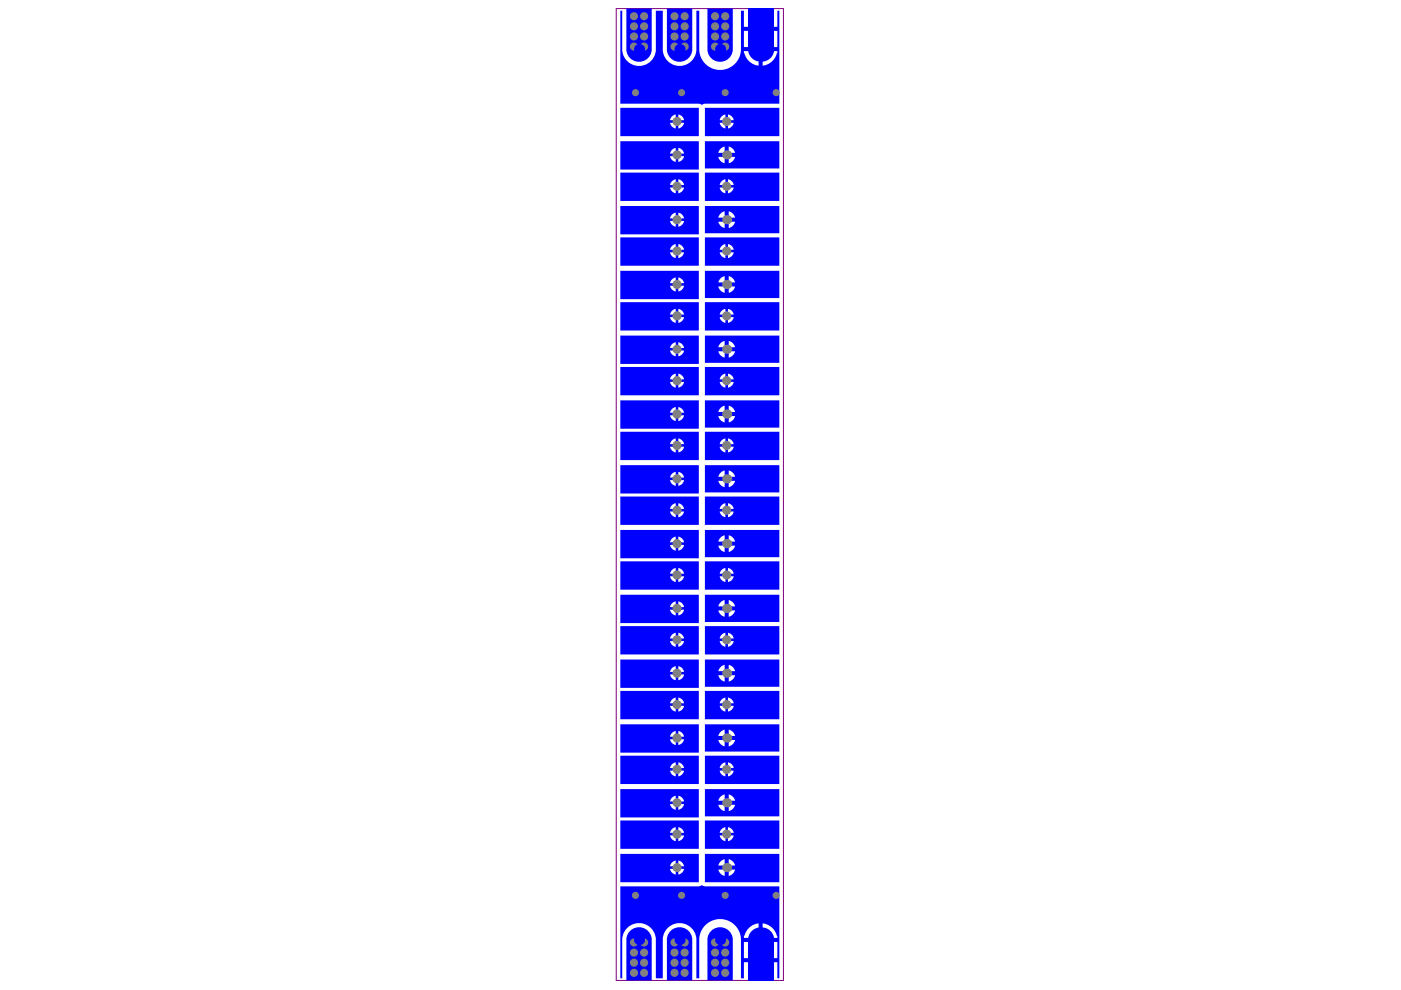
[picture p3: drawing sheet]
<svg xmlns="http://www.w3.org/2000/svg" width="297mm" height="210mm" viewBox="0 0 297 210" stroke-linecap="round" stroke-linejoin="round" font-family="sans-serif">
<path d="M130.7 1.8h35.4v206.1h-35.4z" fill="none" stroke="#800080" stroke-width=".22"/>
<g fill="#00f">
<path d="M141.4 1.8h5.4v8.6a2.69 2.69 0 0 1-2.7 2.7 2.69 2.69 0 0 1-2.7-2.7z"/>
<path d="M132.8 1.8h5.4v8.6a2.69 2.69 0 0 1-2.7 2.7 2.69 2.69 0 0 1-2.7-2.7z"/>
<path d="M150 1.8h5.4v8.6a2.69 2.69 0 0 1-2.7 2.7 2.69 2.69 0 0 1-2.7-2.7z"/>
<path d="M141.9 197.6a2.69 2.69 0 0 1 3-.9 2.69 2.69 0 0 1 1.9 2.6v8.6h-5.4v-9z"/>
<path d="M133.3 197.6a2.69 2.69 0 0 1 3.1-.9 2.69 2.69 0 0 1 1.8 2.6v8.6h-5.4v-9z"/>
<path d="M150.5 197.6a2.69 2.69 0 0 1 3-.9 2.69 2.69 0 0 1 1.9 2.6v8.6h-5.4v-9z"/>
<path d="M131.5 187.9h16.7l.6-.2 .7 .2h15.7v19.5h-.4v-3.4h-7.1v3.4h-.6v-8.1a4.4 4.4 0 0 0-4.4-4.4 4.4 4.4 0 0 0-4.4 4.4v8.1h-.7v-8.1a3.6 3.6 0 0 0-3.5-3.6 3.6 3.6 0 0 0-3.6 3.6v8.1h-1.4v-8.1a3.6 3.6 0 0 0-3.6-3.6 3.6 3.6 0 0 0-3.6 3.6v8.1h-.4zM161.7 195.8v3.1h3.1a3.6 3.6 0 0 0-3.1-3.1zM158.5 197l-.8 1.4v.5h3.1v-3.1a3.5 3.5 0 0 0-2.3 1.2zM157.7 199.7v3.5h7.1v-3.5z"/>
<path d="M149.5 181h15.7v6.1h-15.7zM154.5 182.2v1.3h1.3a1.73 1.73 0 0 0-1.3-1.3zM152.6 182.8l-.3 .7h1.3v-1.3zM154.5 184.4v1.3a1.73 1.73 0 0 0 1.3-1.3zM152.3 184.4a1.74 1.74 0 0 0 1.3 1.3v-1.3z"/>
<path d="M131.5 2.3h.4v8.1a3.6 3.6 0 0 0 3.6 3.6 3.6 3.6 0 0 0 3.6-3.6v-8.1h1.4v8.1a3.6 3.6 0 0 0 3.6 3.6 3.6 3.6 0 0 0 3.5-3.6v-8.1h.7v8.1a4.4 4.4 0 0 0 4.4 4.4 4.4 4.4 0 0 0 4.4-4.4v-8.1h.6v3.4h7.1v-3.4h.4v19.7h-15.7l-.7 .2-.6-.2h-16.7zM157.7 6.5v3.5h7.1v-3.5zM161.7 10.8v3.1a3.6 3.6 0 0 0 3.1-3.1zM157.7 10.8a3.6 3.6 0 0 0 3.1 3.1v-3.1z"/>
<path d="M131.5 22.9h16.7v6h-16.7zM143.8 24.3v1.2h1.2a1.48 1.48 0 0 0-1.2-1.2zM142.3 24.8l-.2 .7h1.2v-1.2zM143.8 26v1.2a1.48 1.48 0 0 0 1.2-1.2zM142.1 26a1.48 1.48 0 0 0 1.2 1.2v-1.2z"/>
<path d="M131.5 29.9h16.7v6.1h-16.7zM143.8 31.3v1.3h1.2a1.48 1.48 0 0 0-1.2-1.3zM142.3 31.9l-.2 .7h1.2v-1.3zM143.8 33.1v1.2a1.48 1.48 0 0 0 1.2-1.2zM142.1 33.1a1.48 1.48 0 0 0 1.2 1.2v-1.2z"/>
<path d="M131.5 36.6h16.7v6h-16.7zM143.8 38v1.2h1.2a1.48 1.48 0 0 0-1.2-1.2zM142.6 38.3l-.5 .9h1.2v-1.2zM143.8 39.8v1.2a1.48 1.48 0 0 0 1.2-1.2zM142.1 39.8a1.48 1.48 0 0 0 1.2 1.2v-1.2z"/>
<path d="M131.5 43.7h16.7v6h-16.7zM143.8 45.1v1.2h1.2a1.48 1.48 0 0 0-1.2-1.2zM142.3 45.6l-.2 .7h1.2v-1.2zM143.8 46.8v1.3a1.48 1.48 0 0 0 1.2-1.3zM142.1 46.8a1.48 1.48 0 0 0 1.2 1.3v-1.3z"/>
<path d="M131.5 50.3h16.7v6h-16.7zM143.8 51.7v1.3h1.2a1.48 1.48 0 0 0-1.2-1.3zM142.3 52.3l-.2 .7h1.2v-1.3zM143.8 53.5v1.2a1.48 1.48 0 0 0 1.2-1.2zM142.1 53.5a1.48 1.48 0 0 0 1.2 1.2v-1.2z"/>
<path d="M131.5 57.4h16.7v6h-16.7zM143.8 58.8v1.2h1.2a1.48 1.48 0 0 0-1.2-1.2zM142.3 59.4l-.2 .6h1.2v-1.2zM143.8 60.6v1.2a1.48 1.48 0 0 0 1.2-1.2zM142.1 60.6a1.48 1.48 0 0 0 1.2 1.2v-1.2z"/>
<path d="M131.5 64.1h16.7v6h-16.7zM143.8 65.5v1.2h1.2a1.48 1.48 0 0 0-1.2-1.2zM142.3 66l-.2 .7h1.2v-1.2zM143.8 67.2v1.3a1.48 1.48 0 0 0 1.2-1.3zM142.1 67.2a1.48 1.48 0 0 0 1.2 1.3v-1.3z"/>
<path d="M131.5 71.2h16.7v6h-16.7zM143.8 72.6v1.2h1.2a1.48 1.48 0 0 0-1.2-1.2zM142.3 73.1l-.2 .7h1.2v-1.2zM143.8 74.3v1.2a1.48 1.48 0 0 0 1.2-1.2zM142.1 74.3a1.48 1.48 0 0 0 1.2 1.2v-1.2z"/>
<path d="M131.5 77.8h16.7v6h-16.7zM143.8 79.2v1.2h1.2a1.48 1.48 0 0 0-1.2-1.2zM142.3 79.8l-.2 .6h1.2v-1.2zM143.8 81v1.2a1.48 1.48 0 0 0 1.2-1.2zM142.1 81a1.48 1.48 0 0 0 1.2 1.2v-1.2z"/>
<path d="M131.5 84.9h16.7v6h-16.7zM143.8 86.3v1.2h1.2a1.48 1.48 0 0 0-1.2-1.2zM142.3 86.9l-.2 .6h1.2v-1.2zM143.8 88.1v1.2a1.48 1.48 0 0 0 1.2-1.2zM142.1 88.1a1.48 1.48 0 0 0 1.2 1.2v-1.2z"/>
<path d="M131.5 91.5h16.7v6.1h-16.7zM143.8 92.9v1.3h1.2a1.48 1.48 0 0 0-1.2-1.3zM142.3 93.5l-.2 .7h1.2v-1.3zM143.8 94.7v1.2a1.48 1.48 0 0 0 1.2-1.2zM142.1 94.7a1.48 1.48 0 0 0 1.2 1.2v-1.2z"/>
<path d="M131.5 98.6h16.7v6h-16.7zM143.8 100v1.3h1.2a1.48 1.48 0 0 0-1.2-1.3zM142.3 100.6l-.2 .7h1.2v-1.3zM143.8 101.8v1.2a1.48 1.48 0 0 0 1.2-1.2zM142.1 101.8a1.48 1.48 0 0 0 1.2 1.2v-1.2z"/>
<path d="M131.5 105.3h16.7v6h-16.7zM143.8 106.7v1.2h1.2a1.48 1.48 0 0 0-1.2-1.2zM142.3 107.2l-.2 .7h1.2v-1.2zM143.8 108.4v1.3a1.48 1.48 0 0 0 1.2-1.3zM142.1 108.4a1.48 1.48 0 0 0 1.2 1.3v-1.3z"/>
<path d="M131.5 112.4h16.7v6h-16.7zM143.8 113.8v1.2h1.2a1.48 1.48 0 0 0-1.2-1.2zM142.3 114.3l-.2 .7h1.2v-1.2zM143.8 115.5v1.3a1.48 1.48 0 0 0 1.2-1.3zM142.1 115.5a1.48 1.48 0 0 0 1.2 1.3v-1.3z"/>
<path d="M131.5 119h16.7v6h-16.7zM143.8 120.4v1.2h1.2a1.48 1.48 0 0 0-1.2-1.2zM142.3 121l-.2 .6h1.2v-1.2zM143.8 122.2v1.2a1.48 1.48 0 0 0 1.2-1.2zM142.1 122.2a1.48 1.48 0 0 0 1.2 1.2v-1.2z"/>
<path d="M131.5 126.1h16.7v6h-16.7zM143.8 127.5v1.2h1.2a1.48 1.48 0 0 0-1.2-1.2zM142.3 128.1l-.2 .6h1.2v-1.2zM143.8 129.3v1.2a1.48 1.48 0 0 0 1.2-1.2zM142.1 129.3a1.48 1.48 0 0 0 1.2 1.2v-1.2z"/>
<path d="M131.5 132.8h16.7v6h-16.7zM143.8 134.2v1.2h1.2a1.48 1.48 0 0 0-1.2-1.2zM142.3 134.7l-.2 .7h1.2v-1.2zM143.8 135.9v1.2a1.48 1.48 0 0 0 1.2-1.2zM142.1 135.9a1.48 1.48 0 0 0 1.2 1.2v-1.2z"/>
<path d="M131.5 139.8h16.7v6h-16.7zM143.8 141.2v1.3h1.2a1.48 1.48 0 0 0-1.2-1.3zM142.3 141.8l-.2 .7h1.2v-1.3zM143.8 143v1.2a1.48 1.48 0 0 0 1.2-1.2zM142.1 143a1.48 1.48 0 0 0 1.2 1.2v-1.2z"/>
<path d="M131.5 146.5h16.7v6h-16.7zM143.8 147.9v1.2h1.2a1.48 1.48 0 0 0-1.2-1.2zM142.3 148.5l-.2 .6h1.2v-1.2zM143.8 149.7v1.2a1.48 1.48 0 0 0 1.2-1.2zM142.1 149.7a1.48 1.48 0 0 0 1.2 1.2v-1.2z"/>
<path d="M131.5 153.6h16.7v6h-16.7zM143.8 155v1.2h1.2a1.48 1.48 0 0 0-1.2-1.2zM142.3 155.5l-.2 .7h1.2v-1.2zM143.8 156.7v1.3a1.48 1.48 0 0 0 1.2-1.3zM142.1 156.7a1.48 1.48 0 0 0 1.2 1.3v-1.3z"/>
<path d="M131.5 160.2h16.7v6h-16.7zM143.8 161.6v1.3h1.2a1.48 1.48 0 0 0-1.2-1.3zM142.3 162.2l-.2 .7h1.2v-1.3zM143.8 163.4v1.2a1.48 1.48 0 0 0 1.2-1.2zM142.1 163.4a1.48 1.48 0 0 0 1.2 1.2v-1.2z"/>
<path d="M131.5 167.3h16.7v6h-16.7zM143.8 168.7v1.2h1.2a1.48 1.48 0 0 0-1.2-1.2zM142.3 169.3l-.2 .6h1.2v-1.2zM143.8 170.5v1.2a1.48 1.48 0 0 0 1.2-1.2zM142.1 170.5a1.48 1.48 0 0 0 1.2 1.2v-1.2z"/>
<path d="M149.5 22.9h15.7v6h-15.7zM154.3 24.3v1.2h1.3a1.48 1.48 0 0 0-1.3-1.2zM152.9 24.8l-.3 .7h1.2v-1.2zM154.3 26v1.2a1.48 1.48 0 0 0 1.3-1.2zM152.6 26a1.48 1.48 0 0 0 1.2 1.2v-1.2z"/>
<path d="M149.5 29.9h15.7v5.8h-15.7zM154.5 31.1v1.3h1.3a1.74 1.74 0 0 0-1.3-1.3zM152.6 31.7l-.3 .7h1.3v-1.3zM154.5 33.3v1.3a1.73 1.73 0 0 0 1.3-1.3zM152.3 33.3a1.74 1.74 0 0 0 1.3 1.3v-1.3z"/>
<path d="M149.5 36.6h15.7v6h-15.7zM154.3 38v1.2h1.3a1.48 1.48 0 0 0-1.3-1.2zM153.1 38.3l-.5 .9h1.2v-1.2zM154.3 39.8v1.2a1.48 1.48 0 0 0 1.3-1.2zM152.6 39.8a1.48 1.48 0 0 0 1.2 1.2v-1.2z"/>
<path d="M149.5 43.7h15.7v5.8h-15.7zM154.5 44.8v1.3h1.3a1.74 1.74 0 0 0-1.3-1.3zM152.6 45.5l-.3 .6h1.3v-1.3zM154.5 47v1.4a1.74 1.74 0 0 0 1.3-1.4zM152.3 47a1.74 1.74 0 0 0 1.3 1.4v-1.4z"/>
<path d="M149.5 50.3h15.7v6h-15.7zM154.3 51.7v1.3h1.3a1.48 1.48 0 0 0-1.3-1.3zM152.9 52.3l-.3 .7h1.2v-1.3zM154.3 53.5v1.2a1.48 1.48 0 0 0 1.3-1.2zM152.6 53.5a1.48 1.48 0 0 0 1.2 1.2v-1.2z"/>
<path d="M149.5 57.4h15.7v5.8h-15.7zM154.5 58.5v1.4h1.3a1.74 1.74 0 0 0-1.3-1.4zM152.6 59.2l-.3 .7h1.3v-1.4zM154.5 60.7v1.4a1.74 1.74 0 0 0 1.3-1.4zM152.3 60.7a1.74 1.74 0 0 0 1.3 1.4v-1.4z"/>
<path d="M149.5 64.1h15.7v6h-15.7zM154.3 65.5v1.2h1.3a1.48 1.48 0 0 0-1.3-1.2zM152.9 66l-.3 .7h1.2v-1.2zM154.3 67.2v1.3a1.48 1.48 0 0 0 1.3-1.3zM152.6 67.2a1.48 1.48 0 0 0 1.2 1.3v-1.3z"/>
<path d="M149.5 71.2h15.7v5.7h-15.7zM154.5 72.3v1.3h1.3a1.73 1.73 0 0 0-1.3-1.3zM152.6 72.9l-.3 .7h1.3v-1.3zM154.5 74.5v1.3a1.74 1.74 0 0 0 1.3-1.3zM152.3 74.5a1.74 1.74 0 0 0 1.3 1.3v-1.3z"/>
<path d="M149.5 77.8h15.7v6h-15.7zM154.3 79.2v1.2h1.3a1.48 1.48 0 0 0-1.3-1.2zM152.9 79.8l-.3 .6h1.2v-1.2zM154.3 81v1.2a1.48 1.48 0 0 0 1.3-1.2zM152.6 81a1.48 1.48 0 0 0 1.2 1.2v-1.2z"/>
<path d="M149.5 84.9h15.7v5.8h-15.7zM154.5 86v1.4h1.3a1.73 1.73 0 0 0-1.3-1.4zM152.6 86.7l-.3 .7h1.3v-1.4zM154.5 88.2v1.4a1.74 1.74 0 0 0 1.3-1.4zM152.3 88.2a1.74 1.74 0 0 0 1.3 1.4v-1.4z"/>
<path d="M149.5 91.5h15.7v6.1h-15.7zM154.3 92.9v1.3h1.3a1.48 1.48 0 0 0-1.3-1.3zM152.9 93.5l-.3 .7h1.2v-1.3zM154.3 94.7v1.2a1.48 1.48 0 0 0 1.3-1.2zM152.6 94.7a1.48 1.48 0 0 0 1.2 1.2v-1.2z"/>
<path d="M149.5 98.6h15.7v5.8h-15.7zM154.5 99.7v1.4h1.3a1.74 1.74 0 0 0-1.3-1.4zM152.6 100.4l-.3 .7h1.3v-1.4zM154.5 102v1.3a1.73 1.73 0 0 0 1.3-1.3zM152.3 102a1.74 1.74 0 0 0 1.3 1.3v-1.3z"/>
<path d="M149.5 105.3h15.7v6h-15.7zM154.3 106.7v1.2h1.3a1.48 1.48 0 0 0-1.3-1.2zM152.9 107.2l-.3 .7h1.2v-1.2zM154.3 108.4v1.3a1.48 1.48 0 0 0 1.3-1.3zM152.6 108.4a1.48 1.48 0 0 0 1.2 1.3v-1.3z"/>
<path d="M149.5 112.4h15.7v5.7h-15.7zM154.5 113.5v1.3h1.3a1.74 1.74 0 0 0-1.3-1.3zM152.6 114.1l-.3 .7h1.3v-1.3zM154.5 115.7v1.3a1.73 1.73 0 0 0 1.3-1.3zM152.3 115.7a1.74 1.74 0 0 0 1.3 1.3v-1.3z"/>
<path d="M149.5 119h15.7v6h-15.7zM154.3 120.4v1.2h1.3a1.48 1.48 0 0 0-1.3-1.2zM152.9 121l-.3 .6h1.2v-1.2zM154.3 122.2v1.2a1.48 1.48 0 0 0 1.3-1.2zM152.6 122.2a1.48 1.48 0 0 0 1.2 1.2v-1.2z"/>
<path d="M149.5 126.1h15.7v5.8h-15.7zM154.5 127.2v1.4h1.3a1.74 1.74 0 0 0-1.3-1.4zM152.6 127.9l-.3 .7h1.3v-1.4zM154.5 129.4v1.4a1.74 1.74 0 0 0 1.3-1.4zM152.3 129.4a1.74 1.74 0 0 0 1.3 1.4v-1.4z"/>
<path d="M149.5 132.8h15.7v6h-15.7zM154.3 134.2v1.2h1.3a1.48 1.48 0 0 0-1.3-1.2zM152.9 134.7l-.3 .7h1.2v-1.2zM154.3 135.9v1.2a1.48 1.48 0 0 0 1.3-1.2zM152.6 135.9a1.48 1.48 0 0 0 1.2 1.2v-1.2z"/>
<path d="M149.5 139.8h15.7v5.8h-15.7zM154.5 141v1.3h1.3a1.74 1.74 0 0 0-1.3-1.3zM152.6 141.6l-.3 .7h1.3v-1.3zM154.5 143.2v1.3a1.74 1.74 0 0 0 1.3-1.3zM152.3 143.2a1.74 1.74 0 0 0 1.3 1.3v-1.3z"/>
<path d="M149.5 146.5h15.7v6h-15.7zM154.3 147.9v1.2h1.3a1.48 1.48 0 0 0-1.3-1.2zM152.9 148.5l-.3 .6h1.2v-1.2zM154.3 149.7v1.2a1.48 1.48 0 0 0 1.3-1.2zM152.6 149.7a1.48 1.48 0 0 0 1.2 1.2v-1.2z"/>
<path d="M149.5 153.6h15.7v5.7h-15.7zM154.5 154.7v1.3h1.3a1.73 1.73 0 0 0-1.3-1.3zM152.6 155.3l-.3 .7h1.3v-1.3zM154.5 156.9v1.3a1.74 1.74 0 0 0 1.3-1.3zM152.3 156.9a1.74 1.74 0 0 0 1.3 1.3v-1.3z"/>
<path d="M131.5 174h16.7v6h-16.7zM143.8 175.4v1.2h1.2a1.48 1.48 0 0 0-1.2-1.2zM142.3 175.9l-.2 .7h1.2v-1.2zM143.8 177.1v1.3a1.48 1.48 0 0 0 1.2-1.3zM142.1 177.1a1.48 1.48 0 0 0 1.2 1.3v-1.3z"/>
<path d="M149.5 160.2h15.7v6h-15.7zM154.3 161.6v1.3h1.3a1.48 1.48 0 0 0-1.3-1.3zM152.9 162.2l-.3 .7h1.2v-1.3zM154.3 163.4v1.2a1.48 1.48 0 0 0 1.3-1.2zM152.6 163.4a1.48 1.48 0 0 0 1.2 1.2v-1.2z"/>
<path d="M149.5 167.3h15.7v5.8h-15.7zM154.5 168.4v1.4h1.3a1.73 1.73 0 0 0-1.3-1.4zM152.6 169.1l-.3 .7h1.3v-1.4zM154.5 170.6v1.4a1.74 1.74 0 0 0 1.3-1.4zM152.3 170.6a1.74 1.74 0 0 0 1.3 1.4v-1.4z"/>
<path d="M149.5 174h15.7v6h-15.7zM154.3 175.4v1.2h1.3a1.48 1.48 0 0 0-1.3-1.2zM152.9 175.9l-.3 .7h1.2v-1.2zM154.3 177.1v1.3a1.48 1.48 0 0 0 1.3-1.3zM152.6 177.1a1.48 1.48 0 0 0 1.2 1.3v-1.3z"/>
<path d="M131.5 181h16.7v6.1h-16.7zM143.8 182.5v1.2h1.2a1.48 1.48 0 0 0-1.2-1.2zM142.3 183l-.2 .7h1.2v-1.2zM143.8 184.2v1.2a1.48 1.48 0 0 0 1.2-1.2zM142.1 184.2a1.48 1.48 0 0 0 1.2 1.2v-1.2z"/>
</g>
<g fill="#808080">
<circle cx="164.6" cy="19.6" r=".75"/>
<circle cx="160.2" cy="9.9" r=".86"/>
<circle cx="143" cy="9.9" r=".86"/>
<circle cx="145.2" cy="9.9" r=".86"/>
<circle cx="136.6" cy="9.9" r=".86"/>
<circle cx="134.4" cy="9.9" r=".86"/>
<circle cx="162.3" cy="9.9" r=".86"/>
<circle cx="151.6" cy="9.9" r=".86"/>
<circle cx="153.8" cy="9.9" r=".86"/>
<circle cx="136.6" cy="7.7" r=".86"/>
<circle cx="145.2" cy="7.7" r=".86"/>
<circle cx="160.2" cy="7.7" r=".86"/>
<circle cx="151.6" cy="7.7" r=".86"/>
<circle cx="134.4" cy="7.7" r=".86"/>
<circle cx="153.7" cy="7.7" r=".86"/>
<circle cx="143" cy="7.7" r=".86"/>
<circle cx="162.3" cy="7.7" r=".86"/>
<circle cx="153.8" cy="5.6" r=".86"/>
<circle cx="151.6" cy="5.6" r=".86"/>
<circle cx="136.6" cy="5.6" r=".86"/>
<circle cx="162.3" cy="5.6" r=".86"/>
<circle cx="143" cy="5.6" r=".86"/>
<circle cx="145.2" cy="5.6" r=".86"/>
<circle cx="134.4" cy="5.6" r=".86"/>
<circle cx="160.2" cy="5.6" r=".86"/>
<circle cx="143" cy="3.4" r=".86"/>
<circle cx="136.6" cy="3.4" r=".86"/>
<circle cx="145.2" cy="3.4" r=".86"/>
<circle cx="153.7" cy="3.4" r=".86"/>
<circle cx="151.6" cy="3.4" r=".86"/>
<circle cx="160.2" cy="3.4" r=".86"/>
<circle cx="134.4" cy="3.4" r=".86"/>
<circle cx="162.3" cy="3.4" r=".86"/>
<circle cx="160.2" cy="204.1" r=".86"/>
<circle cx="143" cy="206.3" r=".86"/>
<circle cx="145.2" cy="206.3" r=".86"/>
<circle cx="151.6" cy="206.3" r=".86"/>
<circle cx="153.7" cy="206.3" r=".86"/>
<circle cx="134.4" cy="206.3" r=".86"/>
<circle cx="160.2" cy="206.3" r=".86"/>
<circle cx="162.3" cy="206.3" r=".86"/>
<circle cx="136.6" cy="206.3" r=".86"/>
<circle cx="162.3" cy="204.1" r=".86"/>
<circle cx="136.6" cy="204.1" r=".86"/>
<circle cx="151.6" cy="204.1" r=".86"/>
<circle cx="153.7" cy="204.1" r=".86"/>
<circle cx="145.2" cy="204.1" r=".86"/>
<circle cx="134.4" cy="204.1" r=".86"/>
<circle cx="143" cy="204.1" r=".86"/>
<circle cx="143" cy="202" r=".86"/>
<circle cx="145.2" cy="202" r=".86"/>
<circle cx="134.4" cy="202" r=".86"/>
<circle cx="162.3" cy="202" r=".86"/>
<circle cx="136.6" cy="202" r=".86"/>
<circle cx="151.6" cy="202" r=".86"/>
<circle cx="160.2" cy="202" r=".86"/>
<circle cx="153.7" cy="202" r=".86"/>
<circle cx="160.2" cy="199.8" r=".86"/>
<circle cx="136.6" cy="199.8" r=".86"/>
<circle cx="153.7" cy="199.8" r=".86"/>
<circle cx="151.6" cy="199.8" r=".86"/>
<circle cx="162.3" cy="199.8" r=".86"/>
<circle cx="143" cy="199.8" r=".86"/>
<circle cx="145.2" cy="199.8" r=".86"/>
<circle cx="134.4" cy="199.8" r=".86"/>
<circle cx="134.7" cy="19.6" r=".75"/>
<circle cx="144.5" cy="19.6" r=".75"/>
<circle cx="153.7" cy="19.6" r=".75"/>
<circle cx="164.6" cy="189.8" r=".75"/>
<circle cx="153.7" cy="189.8" r=".75"/>
<circle cx="144.5" cy="189.8" r=".75"/>
<circle cx="134.7" cy="189.8" r=".75"/>
<circle cx="143.5" cy="176.9" r=".97"/>
<circle cx="154.1" cy="25.8" r=".97"/>
<circle cx="143.5" cy="25.8" r=".97"/>
<circle cx="143.5" cy="32.8" r=".97"/>
<circle cx="154.1" cy="39.5" r=".97"/>
<circle cx="143.5" cy="39.5" r=".97"/>
<circle cx="143.5" cy="46.6" r=".97"/>
<circle cx="154.1" cy="53.2" r=".97"/>
<circle cx="143.5" cy="53.2" r=".97"/>
<circle cx="143.5" cy="60.3" r=".97"/>
<circle cx="154.1" cy="67" r=".97"/>
<circle cx="143.5" cy="67" r=".97"/>
<circle cx="143.5" cy="74.1" r=".97"/>
<circle cx="154.1" cy="80.7" r=".97"/>
<circle cx="143.5" cy="80.7" r=".97"/>
<circle cx="143.5" cy="87.8" r=".97"/>
<circle cx="154.1" cy="94.4" r=".97"/>
<circle cx="143.5" cy="94.4" r=".97"/>
<circle cx="143.5" cy="101.5" r=".97"/>
<circle cx="154.1" cy="108.2" r=".97"/>
<circle cx="143.5" cy="108.2" r=".97"/>
<circle cx="143.5" cy="115.3" r=".97"/>
<circle cx="154.1" cy="121.9" r=".97"/>
<circle cx="143.5" cy="121.9" r=".97"/>
<circle cx="143.5" cy="129" r=".97"/>
<circle cx="154.1" cy="135.7" r=".97"/>
<circle cx="143.5" cy="135.7" r=".97"/>
<circle cx="143.5" cy="142.7" r=".97"/>
<circle cx="154.1" cy="149.4" r=".97"/>
<circle cx="143.5" cy="149.4" r=".97"/>
<circle cx="143.5" cy="156.5" r=".97"/>
<circle cx="154.1" cy="163.1" r=".97"/>
<circle cx="143.5" cy="163.1" r=".97"/>
<circle cx="143.5" cy="170.2" r=".97"/>
<circle cx="143.5" cy="183.9" r=".97"/>
<circle cx="154.1" cy="176.9" r=".97"/>
<circle cx="154.1" cy="183.9" r=".97"/>
<circle cx="154.1" cy="170.2" r=".97"/>
<circle cx="154.1" cy="156.5" r=".97"/>
<circle cx="154.1" cy="142.7" r=".97"/>
<circle cx="154.1" cy="129" r=".97"/>
<circle cx="154.1" cy="115.3" r=".97"/>
<circle cx="154.1" cy="101.5" r=".97"/>
<circle cx="154.1" cy="87.8" r=".97"/>
<circle cx="154.1" cy="74" r=".97"/>
<circle cx="154.1" cy="60.3" r=".97"/>
<circle cx="154.1" cy="46.6" r=".97"/>
<circle cx="154.1" cy="32.8" r=".97"/>
</g>
<g fill="#00f">
<circle cx="161.3" cy="10.4" r="2.69"/>
<circle cx="135.5" cy="10.4" r="1.07"/>
<circle cx="144.1" cy="10.4" r="1.07"/>
<circle cx="152.7" cy="10.4" r="1.07"/>
<circle cx="161.3" cy="199.3" r="2.69"/>
<circle cx="135.5" cy="199.3" r="1.07"/>
<circle cx="144.1" cy="199.3" r="1.07"/>
<circle cx="152.7" cy="199.3" r="1.07"/>
</g>
<g fill="#00f">
<path d="M158.6 1.8h5.4v8.6h-5.4z" fill-rule="evenodd"/>
<path d="M158.6 199.3h5.4v8.6h-5.4z" fill-rule="evenodd"/>
</g>
</svg>
